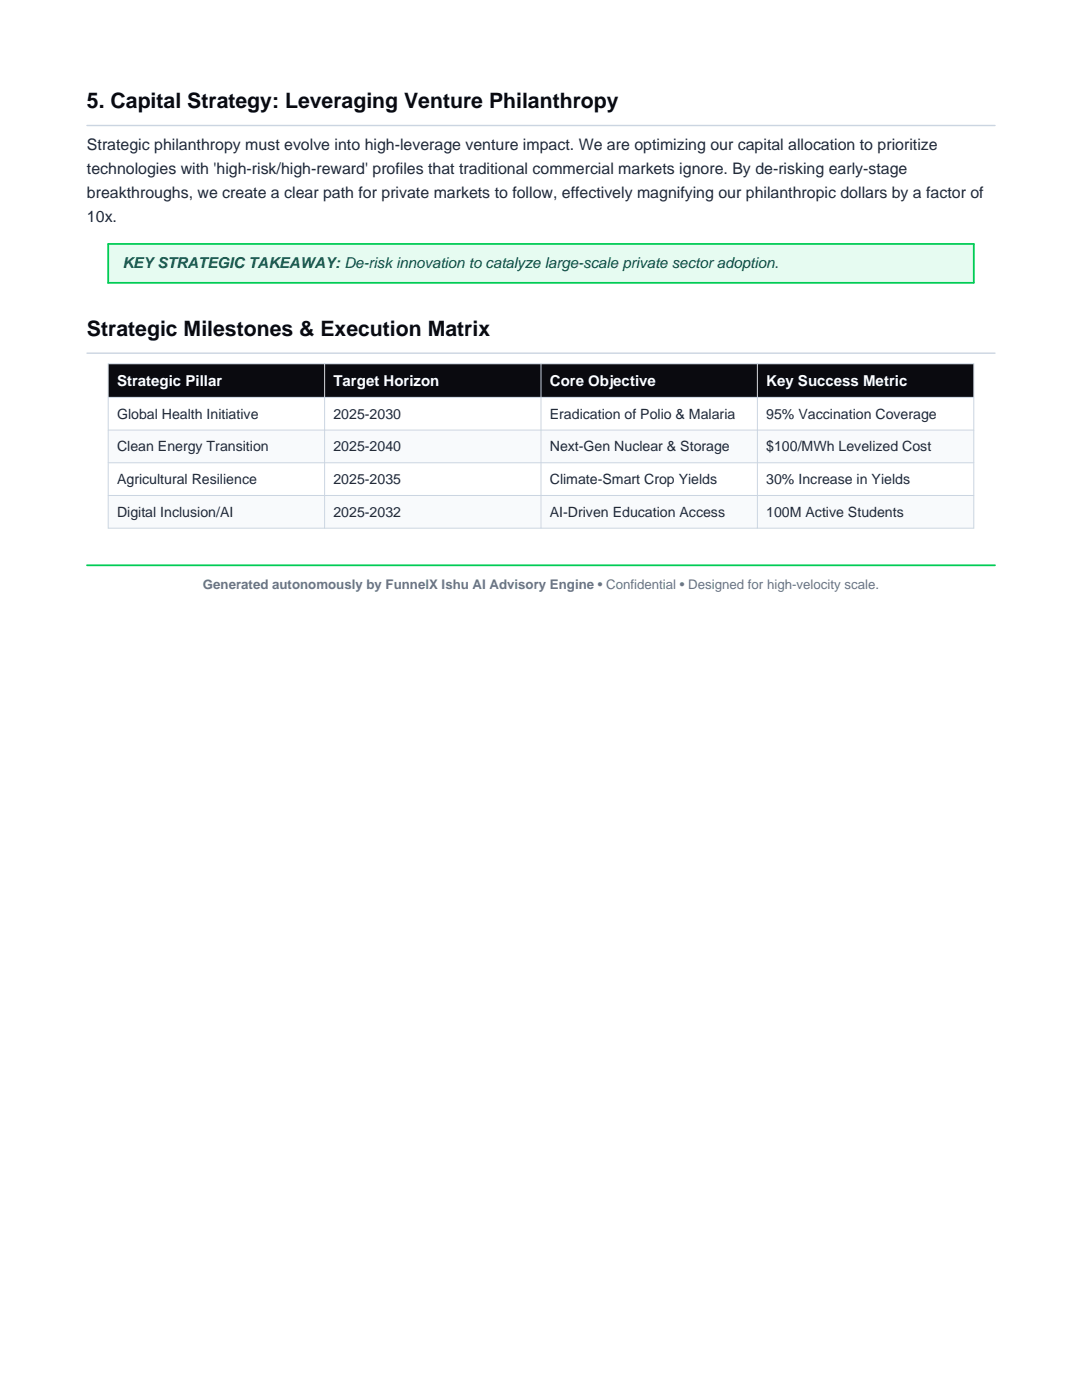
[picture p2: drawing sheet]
<svg xmlns="http://www.w3.org/2000/svg" width="216mm" height="279mm" viewBox="0 0 216 279" stroke-linecap="round" stroke-linejoin="round" font-family="sans-serif">
<defs><g id="words">
<g font-size="4.2" fill="#0a0a0f">
<text x="17.4" y="21.6">5. Capital Strategy: Leveraging Venture Philanthropy</text>
<text x="17.4" y="67">Strategic Milestones &amp; Execution Matrix</text>
</g>
<g font-size="3.2" fill="#1e293b">
<text x="17.4" y="30">Strategic philanthropy must evolve into high-leverage venture impact. We are optimizing our capital allocation to prioritize</text>
<text x="17.4" y="34.7">technologies with 'high-risk/high-reward' profiles that traditional commercial markets ignore. By de-risking early-stage</text>
<text x="17.4" y="39.5">breakthroughs, we create a clear path for private markets to follow, effectively magnifying our philanthropic dollars by a factor of</text>
<text x="17.4" y="44.3">10x.</text>
</g>
<text font-size="3" fill="#065f46" x="24.4" y="53.4">KEY STRATEGIC TAKEAWAY: De-risk innovation to catalyze large-scale private sector adoption.</text>
<g font-size="3" fill="#fff">
<text x="23.4" y="77">Strategic Pillar</text>
<text x="66.5" y="77">Target Horizon</text>
<text x="109.7" y="77">Core Objective</text>
<text x="152.9" y="77">Key Success Metric</text>
</g>
<g font-size="2.8" fill="#1e293b">
<text x="23.4" y="83.5">Global Health Initiative</text>
<text x="66.5" y="83.5">2025-2030</text>
<text x="109.7" y="83.5">Eradication of Polio &amp; Malaria</text>
<text x="152.9" y="83.5">95% Vaccination Coverage</text>
<text x="23.4" y="90.1">Clean Energy Transition</text>
<text x="66.5" y="90.1">2025-2040</text>
<text x="109.7" y="90.1">Next-Gen Nuclear &amp; Storage</text>
<text x="152.9" y="90.1">$100/MWh Levelized Cost</text>
<text x="23.4" y="96.6">Agricultural Resilience</text>
<text x="66.5" y="96.6">2025-2035</text>
<text x="109.7" y="96.6">Climate-Smart Crop Yields</text>
<text x="152.9" y="96.6">30% Increase in Yields</text>
<text x="23.4" y="103.1">Digital Inclusion/AI</text>
<text x="66.5" y="103.1">2025-2032</text>
<text x="109.7" y="103.1">AI-Driven Education Access</text>
<text x="152.9" y="103.1">100M Active Students</text>
</g>
<text font-size="2.6" fill="#64748b" x="40.5" y="117.6">Generated autonomously by FunnelX Ishu AI Advisory Engine • Confidential • Designed for high-velocity scale.</text>
</g></defs>
<path d="M17.4 25h181.1" fill="none" stroke="#cbd5e1" stroke-width=".28"/>
<path d="M21.6 48.7h172.7v7.7h-172.7z" fill-rule="evenodd" fill="#e6fbf1"/>
<path d="M21.6 48.7h172.7v7.7h-172.7z" fill="none" stroke="#0c5" stroke-width=".35"/>
<path d="M17.4 70.5h181.1" fill="none" stroke="#cbd5e1" stroke-width=".28"/>
<path d="M21.6 72.6h172.7v6.7h-172.7z" fill-rule="evenodd" fill="#0a0a0f"/>
<path d="M21.6 79.3h172.7v6.5h-172.7z" fill-rule="evenodd" fill="#fff"/>
<path d="M21.6 85.8h172.7v6.6h-172.7z" fill-rule="evenodd" fill="#f8fafc"/>
<path d="M21.6 92.4h172.7v6.5h-172.7z" fill-rule="evenodd" fill="#fff"/>
<path d="M21.6 98.9h172.7v6.5h-172.7z" fill-rule="evenodd" fill="#f8fafc"/>
<path d="M21.6 72.6h172.7v32.8h-172.7zM21.6 79.3h172.7M64.8 72.6v32.8M108 72.6v32.8M151.1 72.6v32.8M21.6 85.8h172.7M21.6 92.4h172.7M21.6 98.9h172.7" fill="none" stroke="#cbd5e1" stroke-width=".2"/>
<path d="M17.4 112.8h181.1" fill="none" stroke="#0c5" stroke-width=".35"/>
<use href="#words"/>
</svg>
